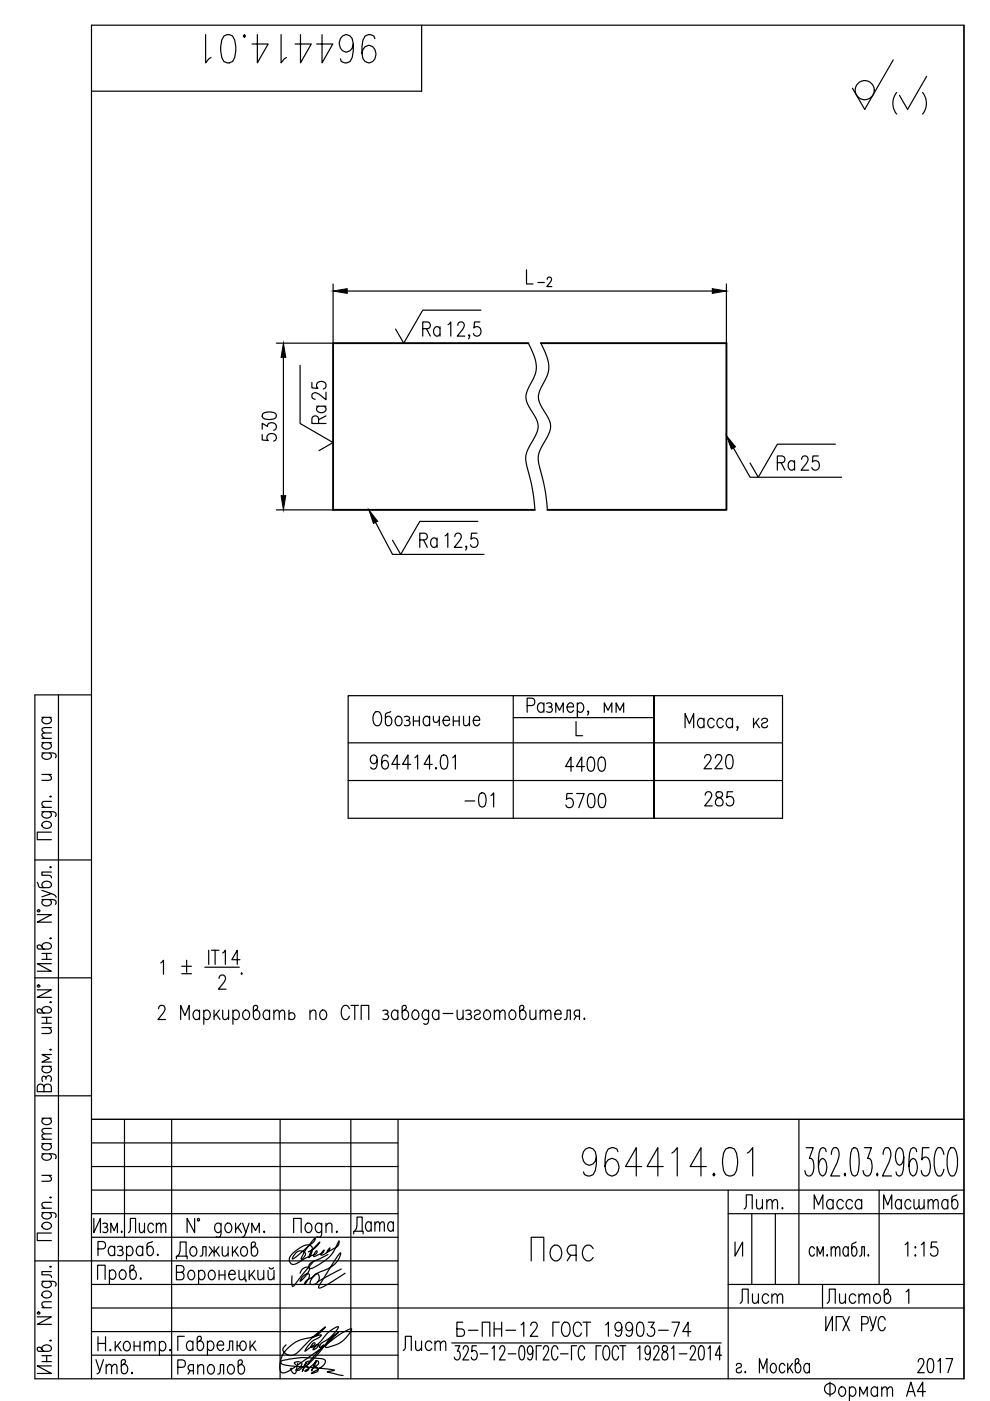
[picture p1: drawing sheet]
<svg xmlns="http://www.w3.org/2000/svg" width="210mm" height="297mm" viewBox="0 0 210 297" stroke-linecap="round" stroke-linejoin="round" font-family="sans-serif">
<defs><g id="words">
<g font-size="10.1">
<text x="42.3" y="14.5">964414.01</text>
<text x="122.4" y="250.5">964414.01</text>
</g>
<text font-size="8.8" x="111.5" y="268.5">Пояс</text>
<text font-size="8.4" x="188" y="25.4">( )</text>
<text font-size="7.1" x="73.7" y="262.8">Дата</text>
<g font-size="6.6">
<text x="88.5" y="72.7">Ra</text>
<text x="59.6" y="94.9" transform="rotate(-90 59.6 94.9)">530</text>
<text x="148.2" y="164.4">220</text>
<text x="118.9" y="172.5">5700</text>
<text x="148.2" y="172.2">285</text>
<text x="155.6" y="277.6">Лист</text>
<text x="174.3" y="277.6">Листов</text>
<text x="95.6" y="284.7">Б-ПН-12 ГОСТ 19903-74</text>
</g>
<g font-size="6.2">
<text x="69.8" y="86.1" transform="rotate(-90 69.8 86.1)">25</text>
<text x="69.8" y="91" transform="rotate(-90 69.8 91)">Ra</text>
<text x="163.7" y="100.9">Ra</text>
<text x="87.8" y="117.1">Ra</text>
<text x="118.5" y="164.7">4400</text>
<text x="97.4" y="172.2">-01</text>
<text x="32.8" y="207.8">1 %%P .</text>
<text x="156.6" y="257.5">Лит.</text>
<text x="171.4" y="257.5">Масса</text>
<text x="186.3" y="257.5">Масштаб</text>
<text x="26.1" y="262.5">Лист</text>
<text x="190.5" y="267.4">1:15</text>
<text x="84.3" y="287.5">Лист</text>
<text x="19" y="292.5">Утв.</text>
<text x="36.3" y="292.5">Ряполов</text>
<text x="193.3" y="292.1">2017</text>
</g>
<text font-size="5.3" x="112.9" y="62.1">-2</text>
</g></defs>
<path d="M112 72.8h-41.4v35.3h42.8M114.7 72.8h39.3v35.3h-37.9" fill="none" stroke="#000" stroke-width=".4"/>
<g fill="none" stroke="#000" stroke-width=".25">
<path d="M89.4 5.3v14h-70M189.4 12.7l-6.1 10.5-2.6-4.5M204.4 5.3v287M60.1 75.8v29.3M63.6 77.5v12.3l7 4-3 1.8M70.6 60.2v12.6h-12M73.6 61.7h77.4M97.1 69l.2-.6 .7-.1a.94 .94 0 0 1 .1 1.5l-1.1 1.5h1.6M99.6 71.1l-.1 .2-.2-.2 .2-.1a.63 .63 0 0 1-.2 .8M101.7 68.3h-1.1l-.1 1.3a.88 .88 0 0 1 1.1-.2 .88 .88 0 0 1 .4 1 .82 .82 0 0 1-.7 .9 .82 .82 0 0 1-.9-.6M102 65.8h-12.4l-4 7-1.7-3M112 72.8a9.7 9.7 0 0 1 1.7 5.7l-.1 .2a12 12 0 0 1-1.7 3.8 3.8 3.8 0 0 0 .5 4.2l.9 1.4a3.8 3.8 0 0 1 0 4.7l-.5 .9a5.8 5.8 0 0 0-.8 6.1 36.9 36.9 0 0 1 1.4 8.3"/>
<path d="M114.7 72.8a9.8 9.8 0 0 1 1.6 5.7v.2a12 12 0 0 1-1.7 3.8 3.8 3.8 0 0 0 .5 4.2l.9 1.4a3.8 3.8 0 0 1 0 4.7l-.6 .9a5.8 5.8 0 0 0-.8 6.1 37.6 37.6 0 0 1 1.5 8.3M154 60.2v12.6M155.5 95l3.5 6.2h19.4M173.5 96.7h-1.1l-.2 1.3a.87 .87 0 0 1 1.1-.2 .87 .87 0 0 1 .4 1 .82 .82 0 0 1-.6 .9 .82 .82 0 0 1-1-.6M177.1 94.2h-12.3l-4 7-1.8-3M58.6 108.1h12M79.6 110.8l3.6 6.7h19.4M96.4 113.8l.3-.6 .6-.2a.94 .94 0 0 1 .2 1.6l-1.2 1.5h1.6M98.9 115.9l-.1 .2-.1-.2 .1-.1a.66 .66 0 0 1-.1 .8M101.1 113h-1.1l-.1 1.3a.87 .87 0 0 1 1.1-.1 .87 .87 0 0 1 .3 1 .82 .82 0 0 1-.6 .9 .82 .82 0 0 1-1-.6M101.3 110.5h-12.3l-4 7-1.8-2.9M8.9 159.6l2.7 .1a.58 .58 0 0 1 .1 1"/>
<path d="M8.9 157.5h2M8.9 156.5h2M8.9 152.1h2M9.3 159.6l-.1 .1a.58 .58 0 0 0-.2 1 1.06 1.06 0 0 0 1.1 .3 1.06 1.06 0 0 0 .8-.9l-.4-.5M9.3 157.5l-.3 .2a.8 .8 0 0 0 .1 .9 .8 .8 0 0 0 .9 .2l.8-.3a.65 .65 0 0 0-.3-1M9.3 152.1a.66 .66 0 0 0-.4 .6 .66 .66 0 0 0 .4 .6 .91 .91 0 0 0 1.1 .1 .91 .91 0 0 0 .4-1.1l-.3-.2M10.9 155.4l-1.9 .1-.1 .5 .6 .5M10.9 154.3l-1.9 .1-.1 .4 .6 .6M12.4 147.3v145M19.4 147.3h-12v145h197M73.8 147.5h92.1v26h-92.1zM73.8 157.5h92.1"/>
<path d="M79.5 151l.3-.1a.99 .99 0 0 1 1.1 1.1 1.81 1.81 0 0 1-.7 1.9 1.32 1.32 0 0 1-1.1-1.9zM82.9 150.9l-1.1 .4-.1 2a.65 .65 0 0 0 .6 .6 .65 .65 0 0 0 .7-.5 .91 .91 0 0 0 0-1.1 .91 .91 0 0 0-1.1-.3l-.2 .3M84.1 152l.2-.1a1 1 0 0 1 1 1 1 1 0 0 1-1 1 1.18 1.18 0 0 1-.2-1.9zM85.7 152a.72 .72 0 0 1 1.2 .3l-.2 .3-.5 .1M86.5 152.7a.59 .59 0 0 1 .5 .6 .59 .59 0 0 1-.5 .6l-.8-.2M87.7 152.9h1.2M87.7 151.9v2M88.9 151.9v2M91.1 152.3a.66 .66 0 0 0-.6-.5 .66 .66 0 0 0-.7 .5 .91 .91 0 0 0 0 1.1 .91 .91 0 0 0 1.1 .3l.2-.3M91.1 151.9v2M91.9 151.9v.7l.1 .4 .2 .2h.4l.5-.6M93.1 151.9v2"/>
<path d="M93.9 152.7h1.4a.67 .67 0 0 0-.4-.8 .67 .67 0 0 0-.8 .4 .99 .99 0 0 0 .8 1.6l.4-.5M96.1 152.9h1.3M96.1 151.9v2M97.4 151.9v2M98.3 151.9l.1 1.8 .6 .2 .5-.6M99.5 151.9v2M100.3 152.7h1.4a.66 .66 0 0 0-.4-.8 .66 .66 0 0 0-.8 .4 1 1 0 0 0 .8 1.6l.4-.5M108.8 147.5v26M108.8 152.2h29.9M111.8 149.6h1a.81 .81 0 0 0 .6-.8 .81 .81 0 0 0-.6-.8h-1v3M115.3 149.5a.66 .66 0 0 0-.6-.5 .66 .66 0 0 0-.6 .5 .91 .91 0 0 0-.1 1.1 .91 .91 0 0 0 1.1 .3l.2-.3M115.3 149v2"/>
<path d="M115.9 149.2a.71 .71 0 0 1 1.1 .3l-.3 .4h-.4M116.7 149.9a.59 .59 0 0 1 .4 .5 .59 .59 0 0 1-.4 .6l-.8-.1M117.8 151v-2l.8 1.6 .8-1.6v2M120.2 149.9h1.4a.67 .67 0 0 0-.4-.8 .67 .67 0 0 0-.9 .4 .99 .99 0 0 0 .8 1.5l.5-.4M122.1 153v3h1.4M122.4 149.5a.66 .66 0 0 1 .6-.5 .66 .66 0 0 1 .7 .5 1 1 0 0 1-.8 1.5l-.5-.4M122.4 149v3M124.8 150.9l-.1 .1-.1-.1 .1-.2a.65 .65 0 0 1-.1 .9M128.1 151v-2l.8 1.6 .8-1.6v2M130.6 151v-2l.8 1.6 .8-1.6v2M145.3 154.3v-3l.9 2.1 .9-2.1v3M149.3 152.7a.67 .67 0 0 0-.7-.4 .67 .67 0 0 0-.6 .4 1.01 1.01 0 0 0 .8 1.6l.5-.4"/>
<path d="M149.3 152.3v2M151.4 152.7a.67 .67 0 0 0-.6-.4 .67 .67 0 0 0-.6 .4 1.01 1.01 0 0 0 .8 1.6l.4-.4M153.4 152.7a.66 .66 0 0 0-.7-.4 .66 .66 0 0 0-.6 .4 1.01 1.01 0 0 0 .8 1.6l.5-.4M155.3 152.7a.67 .67 0 0 0-.6-.4 .67 .67 0 0 0-.6 .4 1.01 1.01 0 0 0 .8 1.6l.4-.4M155.3 152.3v2M156.5 154.1l-.2 .2-.1-.2 .1-.1a.63 .63 0 0 1-.1 .9M159.8 152.3v2M160.2 153.1l.8 1.2M160.9 152.3l-1.1 1.4M161.5 152.7a.67 .67 0 0 1 .6-.4 .67 .67 0 0 1 .6 .4l-.3 .4-.6 .2a.55 .55 0 0 0-.2 .8 .71 .71 0 0 0 1.1-.2M8.9 172.1l2.7 .1a.58 .58 0 0 1 .1 .9M8.9 171.2h2"/>
<path d="M8.9 164.2h2M9 174.5a1.06 1.06 0 0 1 1.1-.3 1.06 1.06 0 0 1 .8 .9 1.06 1.06 0 0 1-1.1 .5 1.06 1.06 0 0 1-.9-.9zM9.3 172.1l-.1 .1a.58 .58 0 0 0-.2 .9 1.06 1.06 0 0 0 1.1 .3 1.06 1.06 0 0 0 .8-.9l-.4-.4M10.3 164.2l.6 .6-.1 .5-1.9 .2M10.6 168.9l.2-.1 .1 .1-.1 .1zM10.9 176.4h-3v1.6h3M10.9 169.9l-1.9 .1-.1 .6 .6 .6M73.8 165.5h92.1M80 161.1a.79 .79 0 0 1-.8 .8 .95 .95 0 0 1-.7-1 .95 .95 0 0 1 .8-.8l.3 .1a2.58 2.58 0 0 1 0 2.7 .64 .64 0 0 1-1-.3M82.3 160.5l-.1-.3-.4-.1-.6 .1a2.84 2.84 0 0 0 0 2.7 .66 .66 0 0 0 1.1-.3 .86 .86 0 0 0-.1-1 .86 .86 0 0 0-1-.3l-.3 .8M84.8 162.1h-1.7l1.1-2v3M87.1 162.1h-1.7l1.1-2v3"/>
<path d="M88 160.6l.6-.5v3M91.6 162.1h-1.7l1.2-2v3M92.4 162.8l.2 .1-.2 .2zM93.7 160.2l.6-.1a1.46 1.46 0 0 1 .7 1.7l-.4 1.1-.6 .2a1.46 1.46 0 0 1-.6-1.8zM96 160.6l.6-.5v3M138.7 173.5v-26v26M7.4 182.3h12M7.9 193.9h3l-3 1.6h3M7.9 187.1l.4 1 2 .1a.65 .65 0 0 0 .6-.6 .65 .65 0 0 0-.4-.7 .91 .91 0 0 0-1.2 0 .91 .91 0 0 0-.3 1.1l.3 .2M8 192.9h.4v.4h-.4zM8.9 190.7l2.7 .1a.58 .58 0 0 1 .1 .9M8.9 188.8l2 .7-2 .6"/>
<path d="M9.3 190.7l-.1 .1a.58 .58 0 0 0-.2 .9 1.06 1.06 0 0 0 1.1 .4 1.06 1.06 0 0 0 .8-.9l-.4-.5M10.6 198.9l.2-.1 .1 .1-.1 .2zM10.6 183.9l.2-.2 .1 .2-.1 .1zM10.9 189.5l.8 .4 .2 .4M10.9 184.9h-2v.7l1.9 .1 .1 .4M7.4 207.3h12M7.9 209.9h3l-3 1.6h3M8 208.9h.4v.3h-.4zM8.9 200.8a1 1 0 0 1 1-.9 1 1 0 0 1 1 .9l-.6 .4h-2.1l-.3-.3v-.4l.4-.2 .3 .1 .7 .8M8.9 214.3a1 1 0 0 1 1-.9 1 1 0 0 1 1 .9l-.6 .5h-2.1l-.3-.4v-.3l.4-.2 .3 .1 .7 .8M8.9 202.1h2M8.9 203.4h2"/>
<path d="M8.9 217.9h2M8.9 215.7h2M8.9 216.9h2M9.9 202.1v1.3M9.9 215.7v1.2M10.3 217.9l.6 .5-.1 .6-1.9 .1M10.6 212.5h.3l-.1 .1zM10.9 204.3h-3l3 1.6h-3M33.6 213.9l.2-.6 .7-.1a.92 .92 0 0 1 .1 1.5l-1.1 1.5h1.6M38.3 216.2v-3l.9 2.1 .9-2.1v3M42.3 214.6l-.2-.3a.8 .8 0 0 0-1 .1 .8 .8 0 0 0-.2 .9l.4 .7a.65 .65 0 0 0 1-.3M42.3 214.2v2"/>
<path d="M43.2 214.6l.5-.4a1 1 0 0 1 .9 1 1 1 0 0 1-.9 1l-.5-.5M43.2 214.2v3M45.4 214.2v2M45.8 215l.8 1.2M46.5 214.2l-1.1 1.4M47.2 214.2l.1 1.8 .6 .2 .6-.6M48.5 214.2v2M49.4 214.6l.4-.4a1 1 0 0 1 1 1 1 1 0 0 1-1 1l-.4-.5M49.4 214.2v3M51.8 214.3l.2-.1a1 1 0 0 1 .9 1 1 1 0 0 1-.9 1 1.17 1.17 0 0 1-.2-1.9zM54.2 214.2a1 1 0 0 1 .9 1 1 1 0 0 1-.9 1l-.5-.6v-2.1l.4-.3h.3l.2 .4-.1 .3-.8 .7M57.1 214.6a.66 .66 0 0 0-.6-.5 .66 .66 0 0 0-.6 .5 .91 .91 0 0 0 0 1.1 .91 .91 0 0 0 1 .3l.2-.3"/>
<path d="M57.1 214.2v2M58.1 214.7l.5-.5 .5 .1 .1 1.9M58.1 214.2v2M59.2 214.7l.6-.5 .4 .1 .2 1.9M61.3 215a.73 .73 0 0 1 1.1 0 .73 .73 0 0 1-.3 1.2h-.5l-.3-.3M61.3 214.2v2M65.7 214.7l.6-.5 .6 .1 .1 1.9M65.7 214.2v2M68.1 214.3a.8 .8 0 0 1 1 .1 .8 .8 0 0 1 .2 .9 .8 .8 0 0 1-.9 .9 1.18 1.18 0 0 1-.3-1.9zM74.1 213.9a.81 .81 0 0 0-.8-.8 .81 .81 0 0 0-.8 .8 1.88 1.88 0 0 0 .5 2.3 .86 .86 0 0 0 1.1-.7M74.4 213.2h1.6M75.2 213.2v3"/>
<path d="M76.6 216.2v-3h1.6v3M81.2 214.3a.71 .71 0 0 1 1.1 .3l-.3 .4h-.4M82 215a.59 .59 0 0 1 .4 .6 .59 .59 0 0 1-.4 .6l-.8-.2M84.3 214.6a.66 .66 0 0 0-.6-.5 .66 .66 0 0 0-.6 .5 .91 .91 0 0 0 0 1.1 .91 .91 0 0 0 1 .3l.2-.3M84.3 214.2v2M85.7 214.2a1 1 0 0 1 .9 1 1 1 0 0 1-.9 1l-.4-.6v-2.1l.3-.3h.4l.2 .4-.1 .3-.8 .7M87.7 214.3l.2-.1a1 1 0 0 1 .9 1 1 1 0 0 1-.9 1 1.17 1.17 0 0 1-.2-1.9zM90.9 214.6l-.5-.4a1 1 0 0 0-.9 1 1 1 0 0 0 .9 1l.5-.5M90.9 214.2l-.1 2.7-.4 .3-.6-.2M93 214.6a.66 .66 0 0 0-.6-.5 .66 .66 0 0 0-.6 .5 .91 .91 0 0 0-.1 1.1 .91 .91 0 0 0 1.1 .3l.2-.3M93 214.2v2M93.9 214.9h2.1"/>
<path d="M96.9 214.2l.1 1.8 .6 .2 .6-.6M98.2 214.2v2M98.8 214.3a.71 .71 0 0 1 1.1 .3l-.3 .4h-.4M99.6 215a.59 .59 0 0 1 .4 .6 .59 .59 0 0 1-.4 .6l-.8-.2M100.6 214.6a.66 .66 0 0 1 .6-.5 .66 .66 0 0 1 .6 .5l-.1 .3-.8 .3a.55 .55 0 0 0-.2 .8 .73 .73 0 0 0 1.1-.3M102.9 214.3l.2-.1a1 1 0 0 1 .9 1 1 1 0 0 1-.9 1 1.17 1.17 0 0 1-.2-1.9zM104.8 214.7l.6-.5 .4 .1 .1 1.9M104.8 214.2v2M105.9 214.7l.6-.5 .5 .1 .1 1.9M108.2 214.3a.8 .8 0 0 1 1 .1 .8 .8 0 0 1 .2 .9 .8 .8 0 0 1-.9 .9 1.18 1.18 0 0 1-.3-1.9zM110.6 214.2a1 1 0 0 1 1 1 1 1 0 0 1-1 1l-.4-.6v-2.1l.3-.3h.4l.2 .4-.1 .3-.8 .7M112.4 214.2l.1 1.8 .5 .2 .6-.6"/>
<path d="M113.6 214.2v2M114.5 214.7l.6-.5 .4 .1 .2 1.9M114.5 214.2v2M115.7 214.7l.5-.5 .5 .1 .1 1.9M117.6 215h1.4a.66 .66 0 0 0-.4-.8 .66 .66 0 0 0-.9 .4 1 1 0 0 0 .8 1.6l.5-.5M119.7 216.2l.4-.2 .1-1.8h.7v2M122.2 215.5l-.5 .7M122.9 215.5h-.7l-.2-.2a.66 .66 0 0 1 .2-1.1h.7v2M123.9 215.9v.3l-.1-.2zM7.4 232.3h12M8.9 237.1h2M8.9 226.1h2"/>
<path d="M9.3 237.1l-.4 .4a1 1 0 0 0 1 1 1 1 0 0 0 1-1l-.4-.4M9.3 230.4a.73 .73 0 0 0-.7-.5 .73 .73 0 0 0-.7 .5v1.1h3v-1.1a.81 .81 0 0 0-.8-.6 .81 .81 0 0 0-.8 .6v1.1M9.3 226.1l-.3 .2a.8 .8 0 0 0 .1 .9 .8 .8 0 0 0 .9 .3l.8-.4a.65 .65 0 0 0-.3-1M9.7 228.5a.59 .59 0 0 1 .6-.5 .59 .59 0 0 1 .6 .5l-.1 .8M9.7 228.8l-.1-.5-.3-.1a.71 .71 0 0 0-.3 1.1M10.6 222.6l.2-.2 .1 .2zM10.9 239.3l-1.9 .1-.1 .4 .6 .6M10.9 223.6h-2l1.6 .8-1.6 .8h2M19.4 237.3h185M26.4 237.3v25M36.4 237.3v55M59.4 237.3v55"/>
<path d="M74.4 237.3v55M84.4 237.3v55M169.4 237.3v35M8.9 257.1l2.7 .1 .3 .3-.2 .6M8.9 244.6l2.7 .1 .3 .4-.2 .6M8.9 256.2h2M8.9 249.2h2M8.9 242.5h2M8.9 241.5h2M9 259.5a1.06 1.06 0 0 1 1.2-.3 1.06 1.06 0 0 1 .7 .9 1.06 1.06 0 0 1-1.1 .5 1.06 1.06 0 0 1-.9-.9zM9.3 257.1l-.4 .4a1 1 0 0 0 1 1 1 1 0 0 0 1-1l-.4-.4M9.3 244.6l-.4 .5a1 1 0 0 0 1 .9 1 1 0 0 0 1-.9l-.4-.5"/>
<path d="M9.3 242.5a.66 .66 0 0 0-.4 .6 .66 .66 0 0 0 .4 .6 .91 .91 0 0 0 1.1 .1 .91 .91 0 0 0 .4-1.1l-.3-.2M10.3 249.2l.6 .6-.1 .5-1.9 .2M10.6 253.9h.3l-.1 .1zM10.9 254.9l-1.9 .1-.1 .6 .6 .6M10.9 240.4l-1.9 .1-.1 .5 .6 .5M19.4 252.3h185M19.4 257.3h65M19.4 242.3h65M19.4 247.3h65M19.9 258.3v3l1.4-3v3M21.8 259.5a.61 .61 0 0 1 1 .3l-.3 .4h-.3M41.3 258.3v3l-1.6-3v3"/>
<path d="M41.9 258.4h.3v.4h-.3zM46.9 259.8l-.3-.3a.65 .65 0 0 0-1 .3 1.01 1.01 0 0 0 .8 1.5l.5-.4M46.9 259.3l-.2 2.7-.3 .3-.6-.1M48 259.5a.64 .64 0 0 1 1 .3 1.01 1.01 0 0 1-.8 1.5 1.19 1.19 0 0 1-.2-1.8zM50 259.3v2M51.1 259.3l-1.1 1.5M51.4 259.3l.7 2 .7-2M65 259.5a.65 .65 0 0 1 1 .3 1.01 1.01 0 0 1-.8 1.5 1.19 1.19 0 0 1-.2-1.8zM68.2 259.8l-.2-.3a.64 .64 0 0 0-1 .3 1.01 1.01 0 0 0 .8 1.5l.4-.4M68.2 259.3l-.1 2.7-.3 .3-.6-.1M69.1 259.9l.6-.6 .6 .2 .1 1.8M69.1 259.3v2"/>
<path d="M154.4 257.3h50M154.4 252.3v40M159.4 257.3v15M164.4 257.3v15M170.9 243.3h1.5l-.8 2.3h.4a3.2 3.2 0 0 1 .1 3.4l-.4 .3h-.4l-.4-.3-.3-.8M175.2 244.2l-.2-.6-.4-.3-.7 .3a10.6 10.6 0 0 0-.2 4.9l.2 .5 .6 .3a2.37 2.37 0 0 0 .7-2.8l-.3-.6-.6-.3-.4 .3-.4 1.4M176.3 244.8a1.7 1.7 0 0 1 .5-1.5h.6a2.02 2.02 0 0 1 .4 2.3l-1.7 3.7h1.9M179.1 248.8l.2 .2-.2 .3-.1-.3zM180.7 243.6l.4-.3 .6 .3a8.9 8.9 0 0 1 0 5.4l-.4 .3h-.2l-.4-.3a8.9 8.9 0 0 1 0-5.4zM183.3 243.3h1.5l-.9 2.3h.5a3.2 3.2 0 0 1 .1 3.4l-.4 .3h-.4l-.4-.3-.3-.8M186 248.8l.1 .2-.1 .3-.1-.3zM186.4 252.3v20"/>
<path d="M187.2 244.8a1.74 1.74 0 0 1 .6-1.5h.5a1.98 1.98 0 0 1 .4 2.3l-1.6 3.7h1.9M191.6 245.3l-.4 1.5-.5 .2a2.35 2.35 0 0 1-.7-2.8l.3-.6 .4-.3 .5 .3a8 8 0 0 1 0 5.4l-.4 .3h-.3l-.4-.3-.1-.5M194.4 244.2l-.2-.6-.4-.3-.7 .3a10.6 10.6 0 0 0-.2 4.9l.2 .5 .6 .3a2.37 2.37 0 0 0 .7-2.8l-.3-.6-.6-.3-.4 .3-.4 1.4M197 243.3h-1.4l-.1 2.6 .5-.6h.4a2.22 2.22 0 0 1 .9 2.3l-.5 1.4-.4 .3h-.4l-.4-.3-.3-.8M200.1 244.8l-.1-.6a.98 .98 0 0 0-1.1-.9 5.6 5.6 0 0 0 0 6 1.22 1.22 0 0 0 1.2-1.4M201.6 243.3a1.22 1.22 0 0 1 1.3 1.5 5.3 5.3 0 0 1-.7 4.5 1.22 1.22 0 0 1-1.3-1.4 5.3 5.3 0 0 1 .7-4.6zM7.4 267.3h77M7.9 279.2h3l-3 1.6h3M8 278.2h.4v.4h-.4zM8.9 271.7l2.7 .1a.58 .58 0 0 1 .1 .9M8.9 277.3h2M9 274.1a1.06 1.06 0 0 1 1.1-.4 1.06 1.06 0 0 1 .8 .9 1.06 1.06 0 0 1-1.1 .6 1.06 1.06 0 0 1-.9-.9z"/>
<path d="M9.3 271.7l-.1 .1a.58 .58 0 0 0-.2 .9 1.06 1.06 0 0 0 1.1 .3 1.06 1.06 0 0 0 .8-.9l-.4-.4M10.6 268.6l.2-.1 .1 .1-.1 .1zM10.9 261.4h-3v1.6h3M10.9 276l-1.9 .1-.1 .6 .6 .6M10.9 269.6h-2v.7l1.9 .1 .1 .5M19.4 277.3h185M19.4 262.3h65M19.4 272.3h65M20.7 271.2v-2.9h1.6v2.9M20.8 264.8h1a.81 .81 0 0 0 .6-.8 .81 .81 0 0 0-.6-.8h-1v3M22.5 260.2a.61 .61 0 0 1 .4 .6 .61 .61 0 0 1-.4 .5l-.7-.1M23.2 269.7l.5-.5a1 1 0 0 1 .9 1 1 1 0 0 1-.9 1l-.5-.4"/>
<path d="M23.2 269.2v3.1M23.5 261.3v-2l.7 1.6 .7-1.6v2M24.3 264.7a.66 .66 0 0 0-.6-.5 .66 .66 0 0 0-.6 .5 .91 .91 0 0 0-.1 1.1 .91 .91 0 0 0 1.1 .3l.2-.3M24.3 264.2v2M24.9 264.4a.73 .73 0 0 1 1.1 .3l-.1 .2-.6 .2M25.6 269.4a.8 .8 0 0 1 .9 .1 .8 .8 0 0 1 .2 .9 .8 .8 0 0 1-.9 .8 1.18 1.18 0 0 1-.2-1.8zM25.7 265.1a.59 .59 0 0 1 .4 .5 .59 .59 0 0 1-.4 .6l-.8-.1M26.8 264.7a.67 .67 0 0 1 .7-.5 .67 .67 0 0 1 .6 .5 .99 .99 0 0 1-.8 1.5l-.5-.4M26.8 264.2v3M28 269.2a1 1 0 0 1 .9 1 1 1 0 0 1-.9 1l-.5-.5v-2.2l.4-.2h.3l.3 .4-.2 .3-.8 .7M29.8 271v.2l-.1-.1zM30.3 264.7a.67 .67 0 0 0-.7-.5 .67 .67 0 0 0-.6 .5 .91 .91 0 0 0 0 1.1 .91 .91 0 0 0 1 .3l.3-.3"/>
<path d="M30.3 264.2v2M32.3 263.2l-1 .5-.1 1.9a.65 .65 0 0 0 .5 .6 .65 .65 0 0 0 .7-.4 .91 .91 0 0 0 .1-1.1 .91 .91 0 0 0-1.1-.3l-.2 .3M33.5 265.9l.1 .2-.1 .1-.2-.1zM37.4 266.9v-.6h2.3v.6M37.4 269.8h1a.82 .82 0 0 1 .6 .7 .82 .82 0 0 1-.6 .8h-1v-3h1a.73 .73 0 0 1 .6 .7 .73 .73 0 0 1-.6 .8M37.6 266.3a3.1 3.1 0 0 0 .6-3h1.3v3M40.2 269.5a.64 .64 0 0 1 1 .3 1.01 1.01 0 0 1-.8 1.5 1.19 1.19 0 0 1-.2-1.8zM40.6 264.5a.8 .8 0 0 1 .9 .1 .8 .8 0 0 1 .2 .9 .8 .8 0 0 1-.9 .8 1.18 1.18 0 0 1-.2-1.8zM42.1 269.8a.66 .66 0 0 1 .6-.5 .66 .66 0 0 1 .6 .5 1.01 1.01 0 0 1-.7 1.5l-.5-.4M42.1 269.3v3M42.4 266.3l.5-.1 .1-1.9h.7v2M44.4 264.3l1 1.3 1-1.3"/>
<path d="M44.5 269.5a.65 .65 0 0 1 1 .3 1.01 1.01 0 0 1-.8 1.5 1.19 1.19 0 0 1-.2-1.8zM45.1 265.2l-.8 1.1M45.4 264.3v2M45.7 265.2l.8 1.1M46.4 270.3h1.3M46.4 269.3v2M47.1 264.3l.1 1.9 .6 .1 .6-.5M47.7 269.3v2M48.4 264.3v2M48.5 270.2h1.4a.67 .67 0 0 0-.5-.8 .67 .67 0 0 0-.8 .4 1.01 1.01 0 0 0 .8 1.5l.5-.4M49.3 264.3v2M49.7 265.2l.8 1.1"/>
<path d="M50.4 260.2l.8 1.1M50.4 264.3l-1.1 1.5M50.7 269.3l.1 1.9 .6 .1 .5-.5M51.3 264.5a.8 .8 0 0 1 1 .1 .8 .8 0 0 1 .2 .9 .8 .8 0 0 1-.9 .8 1.18 1.18 0 0 1-.3-1.8zM51.9 269.3v2h.3v.5M52.1 261.3l-.4 .9-.4 .1M52.8 269.3v2M53.3 270.2l.8 1.1M53.4 261.3v-2l.8 1.6 .8-1.6v2M53.7 264.3a1 1 0 0 1 1 1 1 1 0 0 1-1 1l-.4-.5v-2.2l.3-.3h.4l.2 .5-.1 .2-.8 .8M54 269.3l-1.2 1.5M54.7 269.3l.1 1.9 .6 .1 .5-.5"/>
<path d="M55.9 269.3v2M56 261l.1 .2-.1 .1-.1-.1zM56.8 269.3l.1 1.9 .6 .1 .6-.5M57.1 268.8a.5 .5 0 0 0 .4 .3 .5 .5 0 0 0 .5-.3M58.1 269.3v2M62.3 261.3v-3h1.6v3M62.8 265.6a1.21 1.21 0 0 1 2 .3l-.5 .8-.4 .3a9.8 9.8 0 0 1 2.4-4l.6-.5-.4 .9-3.8 3.1-.7 .4 .2-.5zM63.6 269.9a1.51 1.51 0 0 1 2-1.1 4.3 4.3 0 0 1-2 2.8 2 2 0 0 1 1.9-1.5 2.84 2.84 0 0 1-1 2.3l.5-.9 1.2-.7 .6-.5a.46 .46 0 0 1 .5-.3 .46 .46 0 0 1 .3 .5 1.34 1.34 0 0 1-.4 1.5 1.34 1.34 0 0 1-1.4 .1 3.1 3.1 0 0 1 2-2.4 5.7 5.7 0 0 0 4.4-3.8v-.3l-1.5 2-3 4.9-.2 .4 .1 .2a8.9 8.9 0 0 0 3.6-1.9l2-1.3M65.4 265.4a4.7 4.7 0 0 0 2.4-2l-.2 .2a5.1 5.1 0 0 0-2.1 3 2.36 2.36 0 0 0 .6-2.3 1.76 1.76 0 0 0-2.4 .2l-.6 .4a3 3 0 0 0-1.8 2.3 .94 .94 0 0 0 .6 .8 .94 .94 0 0 0 1-.1l2.1-1.2 2-.9 .2-.3v-.3l-.4 .3-.3 .6a.2 .2 0 0 0 0 .3 .2 .2 0 0 0 .3-.1l1.5-.6 .4-.6-.6 .6a.26 .26 0 0 0 0 .4 .26 .26 0 0 0 .4-.1l1.1-.7 .3-.7-.5 .8 1.5-.7a1.4 1.4 0 0 0 1-1.6h-.1a9 9 0 0 1-6.2 5.9l-.2-.3a1.45 1.45 0 0 1 1.3-1.4l2.8-1.3M66.6 267.3l-4.5 5.4-.2-.4v-1.8M72.3 269.1l-5 2.7M154.4 272.3h50"/>
<path d="M155.9 263.3v3l1.5-3v3M172.7 264.8l-.4-.5h-.3a1.29 1.29 0 0 0 0 2h.3l.4-.4M173.2 266.3v-2l.7 1.6 .7-1.6v2M175.1 279.1v3l1.4-3v3M175.4 266v.3zM176.2 264.9l.5-.6 .4 .2v1.8M176.2 264.3v2M177.1 264.9l.5-.6 .4 .2 .1 1.8M178.5 279.1h-1.2v3M178.7 279.1l1.4 3M179.8 264.8l-.3-.5h-.3a1.29 1.29 0 0 0 0 2h.3l.3-.4M179.8 264.3v2"/>
<path d="M180.1 279.1l-1.4 3M181.5 263.3a1.06 1.06 0 0 0-.9 .7v1.8a.55 .55 0 0 0 .6 .5 1.29 1.29 0 0 0 0-2h-.2l-.4 .5M182.3 266.3l.3-.1 .1-1.9h.6v2M184.1 266v.3zM184.4 279.1l.7 2.5M185.8 279.1l-.8 2.8-.4 .2M187.7 279.9a.7 .7 0 0 0-.7-.8 .7 .7 0 0 0-.7 .8 2.01 2.01 0 0 0 .5 2.2 .76 .76 0 0 0 .9-.7M192.1 273.9l.6-.6v3M8.9 286.1a1 1 0 0 1 1-1 1 1 0 0 1 1 1l-.6 .4h-2.1l-.3-.3v-.4l.4-.2 .3 .1 .7 .8M8.9 287.4h2M8.9 288.7h2M9.9 287.4v1.3"/>
<path d="M10.6 284.2h.3l-.1 .1zM10.9 289.6h-3l3 1.6h-3M19.4 292.3v-287h185v287M19.4 282.3h65M19.4 287.3h65M20.8 283.4v3M20.8 284.8h1.6M22.4 283.4v3M24.4 284.4v2M24.9 285.3l.8 1.1M25.6 284.4l-1.2 1.4M26.5 284.6l.2-.2a1 1 0 0 1 .9 1 1 1 0 0 1-.9 1 1.17 1.17 0 0 1-.2-1.8z"/>
<path d="M28.4 284.4v2M29.7 284.4v2M30.6 285l.6-.6 .4 .2 .1 1.8M30.6 284.4v2M31.7 285l.6-.6 .5 .2 .1 1.8M33.8 284.8a.66 .66 0 0 1 .6-.4 .66 .66 0 0 1 .7 .4 1 1 0 0 1-.8 1.6l-.5-.4M33.8 284.4v3M39.1 283.3h-1.4v3M40.9 284.8a.66 .66 0 0 0-.6-.5 .66 .66 0 0 0-.7 .5 .9 .9 0 0 0 0 1.1 .9 .9 0 0 0 1.1 .3l.2-.3M40.9 284.3v2M42.3 284.3a1 1 0 0 1 .9 1 1 1 0 0 1-.9 1l-.5-.5v-2.2l.4-.3h.3l.2 .5-.1 .2-.8 .8M44 284.8a.67 .67 0 0 1 .6-.5 .67 .67 0 0 1 .6 .5 1.01 1.01 0 0 1-.8 1.5l-.4-.4"/>
<path d="M44 284.3v3M46 285.2h1.4a.67 .67 0 0 0-.4-.8 .67 .67 0 0 0-.8 .4 1.01 1.01 0 0 0 .8 1.5l.4-.4M48.1 286.3l.5-.1 .1-1.9h.7v2M50.3 285.3h.5a.88 .88 0 0 1 .8-1 1.08 1.08 0 0 1 .6 1.1 1.08 1.08 0 0 1-.8 .9 1.01 1.01 0 0 1-.6-1M50.3 284.3v2M53 284.3v2M53.5 285.2l.8 1.1M54.2 284.3l-1.2 1.5M62.7 289.3l-.3-.3a.97 .97 0 0 1 1.6 .2l-.4 .7-.9 .5 .1 .2a2.74 2.74 0 0 0 2.1-1.7v-.1l-.8 2 .3-.7a2.07 2.07 0 0 1 1-1.5h.2a.71 .71 0 0 1-.7 .9l-.1 .1a.61 .61 0 0 1 .6 .6 .61 .61 0 0 1-.8 .5 6.9 6.9 0 0 0 2.4-2.3l-1 2.2 1.1-2a.34 .34 0 0 1 .5 .2 .34 .34 0 0 1-.1 .4l-.5 .4-.5 .1 .8 .4a.53 .53 0 0 1 .1 .6 .53 .53 0 0 1-.6 .3l-.8 .2 2.4-1.6 .5-.5a.67 .67 0 0 0 0-.8 .67 .67 0 0 0-.8-.2 19.2 19.2 0 0 0-8.5 .5 .5 .5 0 0 0 .5 .7l1.4 .3 9.2 .8 .2 .1-1.5 .4 3.3 .8M63.1 289l-.3 1.6a.46 .46 0 0 1 0 .5 .46 .46 0 0 1-.5 .1l-.7-.9 .3-.2M66.3 283.6l1.8-.6-.3 .5a5.7 5.7 0 0 0-3.2 2.9l1.9-1.2a.3 .3 0 0 0 .3-.2 .3 .3 0 0 0-.3-.4 .3 .3 0 0 0-.3 .4l-.2 .4v.3l1.6-.7a1.37 1.37 0 0 1-1.3 1.1l1.4-1.4a9.2 9.2 0 0 1 3.5-3.3h.6a8.9 8.9 0 0 1-3.7 3.5l-.3 .8 .9-.5-2.4 2.7-1.1 1.5 1.3-1.3 2-2.4a8.4 8.4 0 0 1 3.2-3.2l-.1 .1a8.7 8.7 0 0 0-2.6 3v.1a6.1 6.1 0 0 0 5.5-4 10.6 10.6 0 0 0-4.1 2.5l-7.2 5.2-2.5 1.5a.9 .9 0 0 1-1.1 .1 .9 .9 0 0 1-.3-1.1 6.7 6.7 0 0 1 6.2-6.2 5.8 5.8 0 0 0 3.5-2.4l-.1 .1a45.2 45.2 0 0 0-6 5.5 1.75 1.75 0 0 1-2.9-.9l.7-.9M95.8 284.7h57.1"/>
<path d="M96.5 285.3h1l-.5 1.2h.2a1.19 1.19 0 0 1-.2 1.8 .59 .59 0 0 1-.7-.5M98.2 286l.1-.4 .3-.3h.3l.3 .3a1.36 1.36 0 0 1-.2 1.3l-.9 1.4h1.3M101 285.3h-.9l-.1 1.3a.58 .58 0 0 1 .6-.3 .58 .58 0 0 1 .5 .5 1.01 1.01 0 0 1-.7 1.5l-.3-.1-.2-.4M101.8 287h1.6M104.3 285.9l.5-.6v3M106 286v-.4a.62 .62 0 0 1 1-.1 .62 .62 0 0 1-.1 1l-1 1.8h1.2M107.8 287h1.6M110.3 285.5l.4-.2a1.6 1.6 0 0 1 .6 1.7l-.3 1.2-.5 .1a1.65 1.65 0 0 1-.5-1.7zM113 286.3l-.1 .5-.5 .4a1 1 0 0 1-.6-.9 1 1 0 0 1 .6-1l.3 .2a3.1 3.1 0 0 1 0 2.7l-.4 .1-.3-.1-.1-.3M114.8 285.3h-1.1v3M115.2 286l.1-.4a.62 .62 0 0 1 .9-.1 .62 .62 0 0 1 0 1l-1.1 1.8h1.3M118.3 286a.64 .64 0 0 0-.6-.7 .64 .64 0 0 0-.7 .7v1.6a.63 .63 0 0 0 .3 .6 .63 .63 0 0 0 .7 0l.3-.6"/>
<path d="M118.8 287h1.6M122.2 285.3h-1v3M124 286a.64 .64 0 0 0-.7-.7 .64 .64 0 0 0-.6 .7l-.1 .5a2.06 2.06 0 0 0 .5 1.8 .71 .71 0 0 0 .9-.7M127.5 285.3h-1.1v3M128.2 285.5l.2-.2a.89 .89 0 0 1 .9 1.2 2.06 2.06 0 0 1-.6 1.8 .89 .89 0 0 1-.9-1.1 2.39 2.39 0 0 1 .4-1.7zM131.2 286a.64 .64 0 0 0-.7-.7 .64 .64 0 0 0-.6 .7v1.6a.63 .63 0 0 0 .3 .6 .63 .63 0 0 0 .7 0l.3-.6M132.1 285.3v3M135.2 285.9l.5-.6v3M137.9 286.3l-.1 .5-.4 .4a1.01 1.01 0 0 1-.7-.9 1.01 1.01 0 0 1 .7-1l.2 .2a3.2 3.2 0 0 1 0 2.7l-.4 .1-.3-.1-.1-.3M138.6 286l.1-.4 .3-.3h.3l.3 .3a1.36 1.36 0 0 1-.2 1.3l-.9 1.4h1.3M140.5 285.5a.76 .76 0 0 0 .6 1.1 .88 .88 0 0 1 .5 1 .88 .88 0 0 1-.8 .7 1.01 1.01 0 0 1-.4-1.1 1.01 1.01 0 0 1 .8-.7 .62 .62 0 0 0 .2-.9 .62 .62 0 0 0-.9-.1zM142.4 285.9l.5-.6v3"/>
<path d="M144 287h1.6M146.4 286l.1-.4a.62 .62 0 0 1 .9-.1 .62 .62 0 0 1 0 1l-1.1 1.8h1.2M148.3 285.5l.5-.2a1.6 1.6 0 0 1 .5 1.7l-.2 1.2-.5 .1a1.65 1.65 0 0 1-.5-1.7zM150.1 285.9l.5-.6v3M153 287.3h-1.3l.9-2v3M156.1 289.5a.56 .56 0 0 1 .6-.5 .56 .56 0 0 1 .5 .5l-.1 .3-.7 .3a.6 .6 0 0 0-.2 .8 .61 .61 0 0 0 1-.3M158 290.8v.3zM161 291.1v-3l.8 2.1 .8-2.1v3M163.6 289.2l.2-.1a1.05 1.05 0 0 1 .9 .7 1.05 1.05 0 0 1-.4 1.1l-.5 .2a1.26 1.26 0 0 1-.2-1.9zM166.4 289.5l-.4-.4a1.05 1.05 0 0 0-.8 .7 1.05 1.05 0 0 0 .3 1.1l.5 .2 .4-.5M167 289.1v2M167.4 289.9l.7 1.2"/>
<path d="M168 289.1l-1 1.4M169 289.1a1.05 1.05 0 0 1 .9 .7 1.05 1.05 0 0 1-.4 1.1l-.2 .2a.59 .59 0 0 1-.7-.6v-2.1l.3-.3 .4 .1a.74 .74 0 0 1-.5 1l-.2 .3M171.6 289.5l-.4-.4a1.03 1.03 0 0 0-.6 1.7l.3 .3h.3l.4-.5M171.6 289.1v2M176 293v3M178.2 294.2a.64 .64 0 0 1 1 .3 1.01 1.01 0 0 1-.8 1.5 1.18 1.18 0 0 1-.2-1.8zM180.1 294.5a.67 .67 0 0 1 .6-.5 .67 .67 0 0 1 .7 .5 1.01 1.01 0 0 1-.8 1.5l-.5-.4M180.1 294v3M182.3 296v-2l.8 1.6 .8-1.6v2M182.7 280.7h.9a.85 .85 0 0 0 .5-.8 .85 .85 0 0 0-.5-.8h-.9v3M186 294.5a.67 .67 0 0 0-.6-.5 .67 .67 0 0 0-.6 .5 1.01 1.01 0 0 0 .8 1.5l.4-.4M186 294v2"/>
<path d="M187 294.6l.5-.6 .5 .2 .1 1.8M187 294v2M188.1 294.6l.6-.6 .4 .2 .1 1.8M192.2 296l.9-3 .9 3M192.6 295h1.1M196.2 295h-1.7l1.1-2v3"/>
<circle cx="183.3" cy="19.1" r="2.03"/>
<circle cx="176" cy="294.5" r="1.17"/>
</g>
<path d="M60.1 72.8l.5 3h-1zM70.6 61.7l3-.5v1zM151 61.2l3 .5-3 .5zM154 92.4l1.9 2.3-.8 .5zM59.6 105.1h1l-.5 3zM78.2 108.1l1.9 2.4-.9 .5z" fill="#000" stroke="#000" stroke-width=".21"/>
<use href="#words"/>
</svg>
